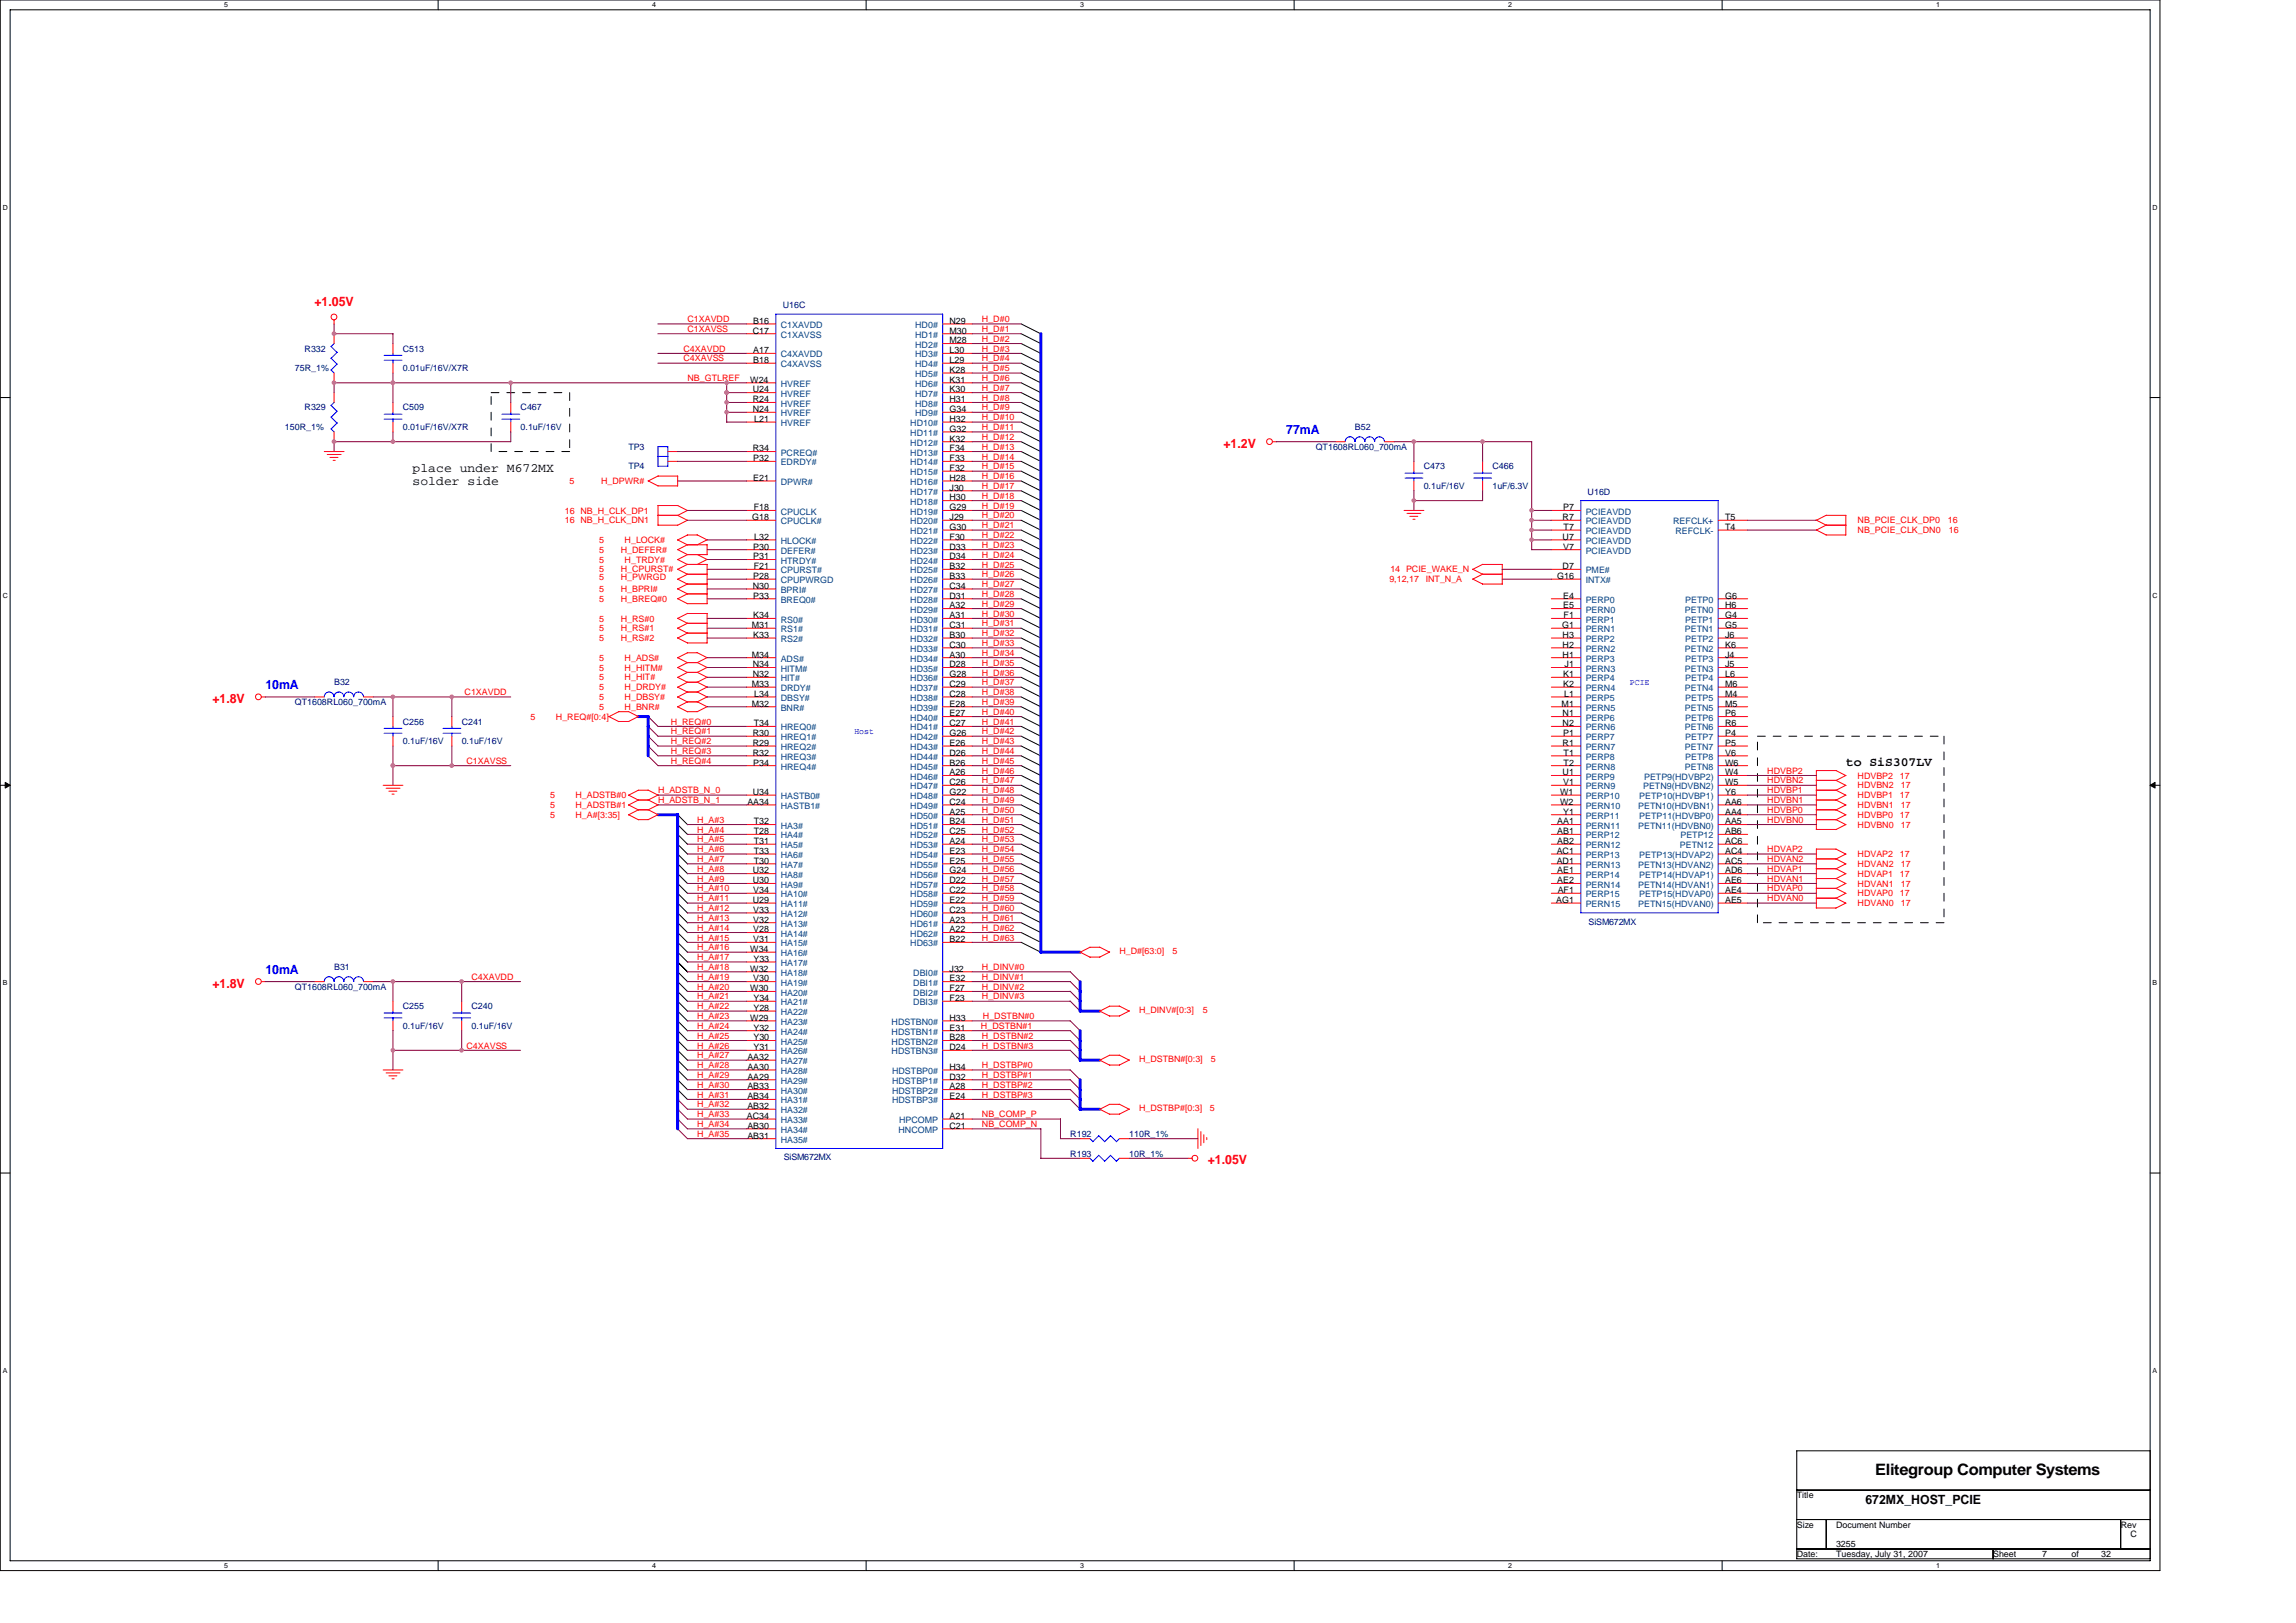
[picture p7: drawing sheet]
<svg xmlns="http://www.w3.org/2000/svg" width="297mm" height="210mm" viewBox="0 0 297 210" stroke-linecap="round" stroke-linejoin="round" font-family="sans-serif">
<defs><g id="words">
<text font-size="2" x="242.6" y="190.9">Elitegroup Computer Systems</text>
<g font-size="1.7" fill="#f00">
<text x="40.7" y="39.6">+1.05V</text>
<text x="158.3" y="57.9">+1.2V</text>
<text x="27.5" y="91">+1.8V</text>
<text x="27.5" y="127.8">+1.8V</text>
<text x="156.2" y="150.6">+1.05V</text>
</g>
<g font-size="1.7" fill="#00f">
<text x="166.4" y="56.2">77mA</text>
<text x="34.3" y="89.2">10mA</text>
<text x="34.3" y="126">10mA</text>
</g>
<g font-size="1.7">
<text x="53.4" y="61">place under M672MX</text>
<text x="53.4" y="62.8">solder side</text>
<text x="238.8" y="99.1">to SiS307LV</text>
<text x="241.3" y="194.6">672MX_HOST_PCIE</text>
</g>
<g font-size="1.1" fill="#f00">
<text x="88.9" y="41.7">C1XAVDD</text>
<text x="127" y="41.7">H_D#0</text>
<text x="88.4" y="46.8">C4XAVSS</text>
<text x="88.4" y="45.5">C4XAVDD</text>
<text x="88.9" y="42.9">C1XAVSS</text>
<text x="127" y="42.9">H_D#1</text>
<text x="127" y="46.8">H_D#4</text>
<text x="127" y="45.5">H_D#3</text>
<text x="127" y="44.2">H_D#2</text>
<text x="88.9" y="49.3">NB_GTLREF</text>
<text x="127" y="49.3">H_D#6</text>
<text x="127" y="48">H_D#5</text>
<text x="127" y="51.8">H_D#8</text>
<text x="127" y="53.1">H_D#9</text>
<text x="127" y="50.6">H_D#7</text>
<text x="127" y="55.6">H_D#11</text>
<text x="127" y="56.9">H_D#12</text>
<text x="127" y="54.4">H_D#10</text>
<text x="127" y="58.2">H_D#13</text>
<text x="127" y="59.5">H_D#14</text>
<text x="73.7" y="62.6">5</text>
<text x="77.8" y="62.6">H_DPWR#</text>
<text x="127" y="62">H_D#16</text>
<text x="127" y="64.5">H_D#18</text>
<text x="127" y="65.8">H_D#19</text>
<text x="127" y="63.3">H_D#17</text>
<text x="127" y="60.7">H_D#15</text>
<text x="73.1" y="66.4">16 NB_H_CLK_DP1</text>
<text x="73.1" y="67.7">16 NB_H_CLK_DN1</text>
<text x="77.5" y="71.5">5</text>
<text x="77.5" y="70.3">5</text>
<text x="80.3" y="71.5">H_DEFER#</text>
<text x="80.8" y="70.3">H_LOCK#</text>
<text x="127" y="69.6">H_D#22</text>
<text x="127" y="67.1">H_D#20</text>
<text x="127" y="68.3">H_D#21</text>
<text x="127" y="70.9">H_D#23</text>
<text x="240.3" y="67.7">NB_PCIE_CLK_DP0</text>
<text x="240.3" y="69">NB_PCIE_CLK_DN0</text>
<text x="252" y="67.7">16</text>
<text x="252.1" y="69">16</text>
<text x="77.5" y="76.6">5</text>
<text x="77.5" y="77.9">5</text>
<text x="77.5" y="74.1">5</text>
<text x="77.5" y="75.1">5</text>
<text x="77.5" y="72.8">5</text>
<text x="80.3" y="76.6">H_BPRI#</text>
<text x="80.3" y="77.9">H_BREQ#0</text>
<text x="80.3" y="74.1">H_CPURST#</text>
<text x="80.3" y="75.1">H_PWRGD</text>
<text x="80.8" y="72.8">H_TRDY#</text>
<text x="127" y="72.2">H_D#24</text>
<text x="127" y="73.4">H_D#25</text>
<text x="127" y="76">H_D#27</text>
<text x="127" y="74.7">H_D#26</text>
<text x="127" y="77.2">H_D#28</text>
<text x="179.7" y="75.3">9,12,17</text>
<text x="179.9" y="74.1">14 PCIE_WAKE_N</text>
<text x="184.4" y="75.3">INT_N_A</text>
<text x="77.5" y="80.4">5</text>
<text x="77.5" y="81.7">5</text>
<text x="77.5" y="83">5</text>
<text x="80.3" y="80.4">H_RS#0</text>
<text x="80.3" y="81.7">H_RS#1</text>
<text x="80.3" y="83">H_RS#2</text>
<text x="127" y="79.8">H_D#30</text>
<text x="127" y="81">H_D#31</text>
<text x="127" y="78.5">H_D#29</text>
<text x="127" y="83.6">H_D#33</text>
<text x="127" y="82.3">H_D#32</text>
<text x="60.1" y="89.9">C1XAVDD</text>
<text x="77.5" y="88">5</text>
<text x="77.5" y="89.3">5</text>
<text x="77.5" y="86.8">5</text>
<text x="77.5" y="85.5">5</text>
<text x="80.8" y="88">H_HIT#</text>
<text x="80.8" y="89.3">H_DRDY#</text>
<text x="80.8" y="86.8">H_HITM#</text>
<text x="80.8" y="85.5">H_ADS#</text>
<text x="127" y="84.9">H_D#34</text>
<text x="127" y="89.9">H_D#38</text>
<text x="127" y="88.7">H_D#37</text>
<text x="127" y="87.4">H_D#36</text>
<text x="127" y="86.1">H_D#35</text>
<text x="68.6" y="93.1">5</text>
<text x="71.9" y="93.1">H_REQ#[0:4]</text>
<text x="77.5" y="90.6">5</text>
<text x="77.5" y="91.8">5</text>
<text x="80.8" y="90.6">H_DBSY#</text>
<text x="80.8" y="91.8">H_BNR#</text>
<text x="86.8" y="93.7">H_REQ#0</text>
<text x="86.8" y="95">H_REQ#1</text>
<text x="127" y="92.5">H_D#40</text>
<text x="127" y="91.2">H_D#39</text>
<text x="127" y="95">H_D#42</text>
<text x="127" y="93.7">H_D#41</text>
<text x="60.4" y="98.8">C1XAVSS</text>
<text x="86.8" y="97.6">H_REQ#3</text>
<text x="86.8" y="96.3">H_REQ#2</text>
<text x="86.8" y="98.8">H_REQ#4</text>
<text x="127" y="97.6">H_D#44</text>
<text x="127" y="100.1">H_D#46</text>
<text x="127" y="101.4">H_D#47</text>
<text x="127" y="96.3">H_D#43</text>
<text x="127" y="98.8">H_D#45</text>
<text x="228.6" y="100.1">HDVBP2</text>
<text x="228.6" y="101.4">HDVBN2</text>
<text x="240.3" y="100.7">HDVBP2</text>
<text x="245.8" y="100.7">17</text>
<text x="71.2" y="105.8">5</text>
<text x="71.2" y="103.3">5</text>
<text x="71.2" y="104.5">5</text>
<text x="74.5" y="105.8">H_A#[3:35]</text>
<text x="74.5" y="103.3">H_ADSTB#0</text>
<text x="74.5" y="104.5">H_ADSTB#1</text>
<text x="85.1" y="103.9">H_ADSTB_N_1</text>
<text x="85.1" y="102.6">H_ADSTB_N_0</text>
<text x="90.2" y="106.4">H_A#3</text>
<text x="90.2" y="107.7">H_A#4</text>
<text x="127" y="103.9">H_D#49</text>
<text x="127" y="106.4">H_D#51</text>
<text x="127" y="107.7">H_D#52</text>
<text x="127" y="102.6">H_D#48</text>
<text x="127" y="105.2">H_D#50</text>
<text x="228.6" y="103.9">HDVBN1</text>
<text x="228.6" y="105.2">HDVBP0</text>
<text x="228.6" y="102.6">HDVBP1</text>
<text x="228.6" y="106.4">HDVBN0</text>
<text x="240.3" y="103.3">HDVBP1</text>
<text x="240.3" y="104.5">HDVBN1</text>
<text x="240.3" y="105.8">HDVBP0</text>
<text x="240.3" y="107.1">HDVBN0</text>
<text x="240.3" y="102">HDVBN2</text>
<text x="245.8" y="103.3">17</text>
<text x="245.8" y="105.8">17</text>
<text x="245.9" y="104.5">17</text>
<text x="245.9" y="107.1">17</text>
<text x="245.9" y="102">17</text>
<text x="90.2" y="109">H_A#5</text>
<text x="90.2" y="112.8">H_A#8</text>
<text x="90.2" y="111.5">H_A#7</text>
<text x="90.2" y="110.3">H_A#6</text>
<text x="127" y="112.8">H_D#56</text>
<text x="127" y="110.3">H_D#54</text>
<text x="127" y="109">H_D#53</text>
<text x="127" y="111.5">H_D#55</text>
<text x="228.6" y="111.5">HDVAN2</text>
<text x="228.6" y="110.3">HDVAP2</text>
<text x="228.6" y="112.8">HDVAP1</text>
<text x="240.3" y="110.9">HDVAP2</text>
<text x="240.3" y="112.2">HDVAN2</text>
<text x="240.3" y="113.4">HDVAP1</text>
<text x="245.8" y="110.9">17</text>
<text x="245.8" y="113.4">17</text>
<text x="245.9" y="112.2">17</text>
<text x="90.2" y="114.1">H_A#9</text>
<text x="90.2" y="115.3">H_A#10</text>
<text x="90.2" y="119.1">H_A#13</text>
<text x="90.2" y="117.9">H_A#12</text>
<text x="90.2" y="116.6">H_A#11</text>
<text x="127" y="115.3">H_D#58</text>
<text x="127" y="116.6">H_D#59</text>
<text x="127" y="114.1">H_D#57</text>
<text x="127" y="117.9">H_D#60</text>
<text x="127" y="119.1">H_D#61</text>
<text x="228.6" y="114.1">HDVAN1</text>
<text x="228.6" y="116.6">HDVAN0</text>
<text x="228.6" y="115.3">HDVAP0</text>
<text x="240.3" y="114.7">HDVAN1</text>
<text x="240.3" y="116">HDVAP0</text>
<text x="240.3" y="117.2">HDVAN0</text>
<text x="245.8" y="116">17</text>
<text x="245.9" y="114.7">17</text>
<text x="245.9" y="117.2">17</text>
<text x="90.2" y="124.2">H_A#17</text>
<text x="90.2" y="125.5">H_A#18</text>
<text x="90.2" y="121.7">H_A#15</text>
<text x="90.2" y="120.4">H_A#14</text>
<text x="90.2" y="123">H_A#16</text>
<text x="127" y="121.7">H_D#63</text>
<text x="127" y="120.4">H_D#62</text>
<text x="127" y="125.5">H_DINV#0</text>
<text x="144.8" y="123.5">H_D#[63:0]</text>
<text x="151.7" y="123.5">5</text>
<text x="61" y="126.8">C4XAVDD</text>
<text x="90.2" y="128">H_A#20</text>
<text x="90.2" y="129.3">H_A#21</text>
<text x="90.2" y="126.8">H_A#19</text>
<text x="90.2" y="130.6">H_A#22</text>
<text x="90.2" y="131.8">H_A#23</text>
<text x="127" y="129.3">H_DINV#3</text>
<text x="127" y="128">H_DINV#2</text>
<text x="127" y="126.8">H_DINV#1</text>
<text x="127.2" y="131.8">H_DSTBN#0</text>
<text x="147.4" y="131.1">H_DINV#[0:3]</text>
<text x="155.6" y="131.1">5</text>
<text x="60.4" y="135.7">C4XAVSS</text>
<text x="90.2" y="135.7">H_A#26</text>
<text x="90.2" y="134.4">H_A#25</text>
<text x="90.2" y="133.1">H_A#24</text>
<text x="90.2" y="136.9">H_A#27</text>
<text x="126.9" y="133.1">H_DSTBN#1</text>
<text x="127" y="134.4">H_DSTBN#2</text>
<text x="127" y="135.7">H_DSTBN#3</text>
<text x="147.4" y="137.4">H_DSTBN#[0:3]</text>
<text x="156.6" y="137.4">5</text>
<text x="90.2" y="142">H_A#31</text>
<text x="90.2" y="139.5">H_A#29</text>
<text x="90.2" y="140.7">H_A#30</text>
<text x="90.2" y="138.2">H_A#28</text>
<text x="90.2" y="143.3">H_A#32</text>
<text x="127" y="140.7">H_DSTBP#2</text>
<text x="127" y="142">H_DSTBP#3</text>
<text x="127" y="138.2">H_DSTBP#0</text>
<text x="127" y="139.5">H_DSTBP#1</text>
<text x="147.4" y="143.8">H_DSTBP#[0:3]</text>
<text x="156.5" y="143.8">5</text>
<text x="90.2" y="144.5">H_A#33</text>
<text x="90.2" y="145.8">H_A#34</text>
<text x="90.2" y="147.1">H_A#35</text>
<text x="127" y="145.8">NB_COMP_N</text>
<text x="127" y="144.5">NB_COMP_P</text>
</g>
<g font-size="1.1">
<text x="97.4" y="41.9">B16</text>
<text x="122.8" y="41.9">N29</text>
<text x="97.4" y="43.2">C17</text>
<text x="97.4" y="45.7">A17</text>
<text x="97.4" y="47">B18</text>
<text x="122.8" y="43.2">M30</text>
<text x="122.8" y="44.4">M28</text>
<text x="122.8" y="45.7">L30</text>
<text x="122.8" y="47">L29</text>
<text x="97.1" y="49.5">W24</text>
<text x="97.4" y="50.8">U24</text>
<text x="97.4" y="52">R24</text>
<text x="97.4" y="53.3">N24</text>
<text x="122.8" y="48.2">K28</text>
<text x="122.8" y="49.5">K31</text>
<text x="122.8" y="50.8">K30</text>
<text x="122.8" y="52">H31</text>
<text x="122.8" y="53.3">G34</text>
<text x="97.4" y="58.4">R34</text>
<text x="97.4" y="59.7">P32</text>
<text x="97.6" y="54.6">L21</text>
<text x="122.8" y="54.6">H32</text>
<text x="122.8" y="55.9">G32</text>
<text x="122.8" y="57.1">K32</text>
<text x="122.8" y="58.4">F34</text>
<text x="122.8" y="59.7">F33</text>
<text x="97.4" y="62.2">E21</text>
<text x="122.8" y="60.9">F32</text>
<text x="122.8" y="62.2">H28</text>
<text x="122.8" y="63.5">J30</text>
<text x="122.8" y="64.7">H30</text>
<text x="97.3" y="67.3">G18</text>
<text x="97.4" y="71.1">P30</text>
<text x="97.5" y="66">F18</text>
<text x="97.6" y="69.8">L32</text>
<text x="122.8" y="66">G29</text>
<text x="122.8" y="67.3">J29</text>
<text x="122.8" y="68.6">G30</text>
<text x="122.8" y="69.8">F30</text>
<text x="122.8" y="71.1">D33</text>
<text x="202.2" y="67.3">R7</text>
<text x="202.2" y="69.8">U7</text>
<text x="202.2" y="66">P7</text>
<text x="202.2" y="71.1">V7</text>
<text x="202.3" y="68.6">T7</text>
<text x="223.2" y="67.3">T5</text>
<text x="223.2" y="68.6">T4</text>
<text x="97.4" y="76.2">N30</text>
<text x="97.4" y="72.4">P31</text>
<text x="97.4" y="77.4">P33</text>
<text x="97.4" y="74.9">P28</text>
<text x="97.5" y="73.6">F21</text>
<text x="122.8" y="72.4">D34</text>
<text x="122.8" y="73.6">B32</text>
<text x="122.8" y="74.9">B33</text>
<text x="122.8" y="76.2">C34</text>
<text x="122.8" y="77.4">D31</text>
<text x="201.5" y="74.9">G16</text>
<text x="202.2" y="73.6">D7</text>
<text x="202.2" y="77.4">E4</text>
<text x="223.2" y="77.4">G6</text>
<text x="97.3" y="81.3">M31</text>
<text x="97.4" y="80">K34</text>
<text x="97.4" y="82.5">K33</text>
<text x="122.8" y="78.7">A32</text>
<text x="122.8" y="80">A31</text>
<text x="122.8" y="81.3">C31</text>
<text x="122.8" y="82.5">B30</text>
<text x="122.8" y="83.8">C30</text>
<text x="202.1" y="81.3">G1</text>
<text x="202.2" y="82.5">H3</text>
<text x="202.2" y="83.8">H2</text>
<text x="202.2" y="78.7">E5</text>
<text x="202.3" y="80">F1</text>
<text x="223.2" y="82.5">J6</text>
<text x="223.2" y="80">G4</text>
<text x="223.2" y="78.7">H6</text>
<text x="223.2" y="81.3">G5</text>
<text x="223.2" y="83.8">K6</text>
<text x="97.3" y="88.9">M33</text>
<text x="97.3" y="85.1">M34</text>
<text x="97.4" y="87.6">N32</text>
<text x="97.4" y="86.3">N34</text>
<text x="122.8" y="85.1">A30</text>
<text x="122.8" y="86.3">D28</text>
<text x="122.8" y="87.6">G28</text>
<text x="122.8" y="88.9">C29</text>
<text x="202.2" y="85.1">H1</text>
<text x="202.2" y="87.6">K1</text>
<text x="202.2" y="88.9">K2</text>
<text x="202.4" y="86.3">J1</text>
<text x="223.2" y="85.1">J4</text>
<text x="223.2" y="87.6">L6</text>
<text x="223.2" y="86.3">J5</text>
<text x="223.2" y="88.9">M6</text>
<text x="97.3" y="91.4">M32</text>
<text x="97.4" y="95.2">R30</text>
<text x="97.5" y="94">T34</text>
<text x="97.6" y="90.1">L34</text>
<text x="122.8" y="90.1">C28</text>
<text x="122.8" y="91.4">E28</text>
<text x="122.8" y="92.7">E27</text>
<text x="122.8" y="94">C27</text>
<text x="122.8" y="95.2">G26</text>
<text x="202" y="91.4">M1</text>
<text x="202.2" y="92.7">N1</text>
<text x="202.2" y="94">N2</text>
<text x="202.2" y="95.2">P1</text>
<text x="202.3" y="90.1">L1</text>
<text x="223.2" y="90.1">M4</text>
<text x="223.2" y="92.7">P6</text>
<text x="223.2" y="95.2">P4</text>
<text x="223.2" y="91.4">M5</text>
<text x="223.2" y="94">R6</text>
<text x="97.4" y="96.5">R29</text>
<text x="97.4" y="97.8">R32</text>
<text x="97.4" y="99">P34</text>
<text x="122.8" y="96.5">E26</text>
<text x="122.8" y="97.8">D26</text>
<text x="122.8" y="99">B26</text>
<text x="122.8" y="100.3">A26</text>
<text x="122.8" y="101.6">C26</text>
<text x="202.2" y="100.3">U1</text>
<text x="202.2" y="96.5">R1</text>
<text x="202.2" y="101.6">V1</text>
<text x="202.3" y="99">T2</text>
<text x="202.3" y="97.8">T1</text>
<text x="223.2" y="97.8">V6</text>
<text x="223.2" y="100.3">W4</text>
<text x="223.2" y="96.5">P5</text>
<text x="223.2" y="99">W6</text>
<text x="223.2" y="101.6">W5</text>
<text x="96.7" y="104.1">AA34</text>
<text x="97.4" y="102.8">U34</text>
<text x="97.5" y="106.7">T32</text>
<text x="97.5" y="107.9">T28</text>
<text x="122.8" y="102.8">G22</text>
<text x="122.8" y="104.1">C24</text>
<text x="122.8" y="105.4">A25</text>
<text x="122.8" y="106.7">B24</text>
<text x="122.8" y="107.9">C25</text>
<text x="201.5" y="106.7">AA1</text>
<text x="201.5" y="107.9">AB1</text>
<text x="201.8" y="102.8">W1</text>
<text x="201.8" y="104.1">W2</text>
<text x="202.2" y="105.4">Y1</text>
<text x="223.2" y="102.8">Y6</text>
<text x="223.2" y="105.4">AA4</text>
<text x="223.2" y="107.9">AB6</text>
<text x="223.2" y="104.1">AA6</text>
<text x="223.2" y="106.7">AA5</text>
<text x="97.4" y="113">U32</text>
<text x="97.5" y="109.2">T31</text>
<text x="97.5" y="110.5">T33</text>
<text x="97.5" y="111.7">T30</text>
<text x="122.8" y="109.2">A24</text>
<text x="122.8" y="110.5">E23</text>
<text x="122.8" y="111.7">E25</text>
<text x="122.8" y="113">G24</text>
<text x="201.4" y="110.5">AC1</text>
<text x="201.4" y="111.7">AD1</text>
<text x="201.5" y="109.2">AB2</text>
<text x="201.5" y="113">AE1</text>
<text x="223.2" y="110.5">AC4</text>
<text x="223.2" y="113">AD6</text>
<text x="223.2" y="109.2">AC6</text>
<text x="223.2" y="111.7">AC5</text>
<text x="97.4" y="114.3">U30</text>
<text x="97.4" y="116.8">U29</text>
<text x="97.4" y="115.5">V34</text>
<text x="97.4" y="118.1">V33</text>
<text x="97.4" y="119.4">V32</text>
<text x="122.8" y="114.3">D22</text>
<text x="122.8" y="115.5">C22</text>
<text x="122.8" y="116.8">E22</text>
<text x="122.8" y="118.1">C23</text>
<text x="122.8" y="119.4">A23</text>
<text x="201.3" y="116.8">AG1</text>
<text x="201.5" y="114.3">AE2</text>
<text x="201.5" y="115.5">AF1</text>
<text x="223.2" y="115.5">AE4</text>
<text x="223.2" y="114.3">AE6</text>
<text x="223.2" y="116.8">AE5</text>
<text x="97.1" y="123.2">W34</text>
<text x="97.1" y="125.7">W32</text>
<text x="97.4" y="120.6">V28</text>
<text x="97.4" y="121.9">V31</text>
<text x="97.5" y="124.4">Y33</text>
<text x="122.8" y="120.6">A22</text>
<text x="122.8" y="121.9">B22</text>
<text x="122.8" y="125.7">J32</text>
<text x="97.1" y="128.2">W30</text>
<text x="97.4" y="127">V30</text>
<text x="97.5" y="129.5">Y34</text>
<text x="97.5" y="130.8">Y28</text>
<text x="122.8" y="127">E32</text>
<text x="122.8" y="128.2">F27</text>
<text x="122.8" y="129.5">F23</text>
<text x="96.7" y="137.1">AA32</text>
<text x="97.1" y="132.1">W29</text>
<text x="97.5" y="133.3">Y32</text>
<text x="97.5" y="134.6">Y30</text>
<text x="97.5" y="135.9">Y31</text>
<text x="122.8" y="132.1">H33</text>
<text x="122.8" y="133.3">E31</text>
<text x="122.8" y="134.6">B28</text>
<text x="122.8" y="135.9">D24</text>
<text x="96.7" y="138.4">AA30</text>
<text x="96.7" y="139.7">AA29</text>
<text x="96.7" y="140.9">AB33</text>
<text x="96.7" y="142.2">AB34</text>
<text x="96.7" y="143.5">AB32</text>
<text x="122.8" y="138.4">H34</text>
<text x="122.8" y="139.7">D32</text>
<text x="122.8" y="140.9">A28</text>
<text x="122.8" y="142.2">E24</text>
<text x="96.6" y="144.8">AC34</text>
<text x="96.7" y="146">AB30</text>
<text x="96.7" y="147.3">AB31</text>
<text x="122.8" y="144.8">A21</text>
<text x="122.8" y="146">C21</text>
<text x="232.4" y="193.8">Title</text>
<text x="232.4" y="197.6">Size</text>
<text x="237.5" y="197.6">Document Number</text>
<text x="274.4" y="197.6">Rev</text>
<text x="232.4" y="201.4">Date:</text>
<text x="237.5" y="201.4">Tuesday, July 31, 2007</text>
<text x="237.5" y="200.2">3255</text>
<text x="257.8" y="201.4">Sheet</text>
<text x="264.2" y="201.4">7</text>
<text x="268" y="201.4">of</text>
<text x="271.8" y="201.4">32</text>
<text x="275.6" y="198.9">C</text>
</g>
<g font-size="1.1" fill="#000080">
<text x="101.3" y="39.9">U16C</text>
<text x="39.4" y="45.5">R332</text>
<text x="52.1" y="45.5">C513</text>
<text x="38.1" y="48">75R_1%</text>
<text x="39.4" y="53.1">R329</text>
<text x="52.1" y="48">0.01uF/16V/X7R</text>
<text x="52.1" y="53.1">C509</text>
<text x="67.3" y="53.1">C467</text>
<text x="36.9" y="55.6">150R_1%</text>
<text x="52.1" y="55.6">0.01uF/16V/X7R</text>
<text x="67.3" y="55.6">0.1uF/16V</text>
<text x="81.3" y="58.2">TP3</text>
<text x="170.2" y="58.2">QT1608RL060_700mA</text>
<text x="175.3" y="55.6">B52</text>
<text x="81.3" y="60.7">TP4</text>
<text x="184.2" y="60.7">C473</text>
<text x="184.2" y="63.3">0.1uF/16V</text>
<text x="193.1" y="60.7">C466</text>
<text x="193.1" y="63.3">1uF/6.3V</text>
<text x="205.4" y="64">U16D</text>
<text x="43.2" y="88.7">B32</text>
<text x="38.1" y="91.2">QT1608RL060_700mA</text>
<text x="52.1" y="93.7">C256</text>
<text x="59.7" y="93.7">C241</text>
<text x="52.1" y="96.3">0.1uF/16V</text>
<text x="59.7" y="96.3">0.1uF/16V</text>
<text x="205.5" y="119.7">SiSM672MX</text>
<text x="43.2" y="125.5">B31</text>
<text x="38.1" y="128">QT1608RL060_700mA</text>
<text x="52.1" y="130.6">C255</text>
<text x="61" y="130.6">C240</text>
<text x="52.1" y="133.1">0.1uF/16V</text>
<text x="61" y="133.1">0.1uF/16V</text>
<text x="138.5" y="147.1">R192</text>
<text x="138.5" y="149.6">R193</text>
<text x="146.1" y="147.1">110R_1%</text>
<text x="146.1" y="149.6">10R_1%</text>
<text x="101.4" y="150.1">SiSM672MX</text>
</g>
<g font-size="1.1" fill="#004080">
<text x="101" y="42.4">C1XAVDD</text>
<text x="101" y="43.7">C1XAVSS</text>
<text x="101" y="46.2">C4XAVDD</text>
<text x="101" y="47.5">C4XAVSS</text>
<text x="118.4" y="42.4">HD0#</text>
<text x="118.4" y="43.7">HD1#</text>
<text x="118.4" y="45">HD2#</text>
<text x="118.4" y="46.2">HD3#</text>
<text x="118.4" y="47.5">HD4#</text>
<text x="101" y="50.1">HVREF</text>
<text x="101" y="51.3">HVREF</text>
<text x="101" y="52.6">HVREF</text>
<text x="101" y="53.9">HVREF</text>
<text x="118.4" y="48.8">HD5#</text>
<text x="118.4" y="50.1">HD6#</text>
<text x="118.4" y="51.3">HD7#</text>
<text x="118.4" y="52.6">HD8#</text>
<text x="118.4" y="53.9">HD9#</text>
<text x="101" y="55.1">HVREF</text>
<text x="101" y="58.9">PCREQ#</text>
<text x="117.8" y="55.1">HD10#</text>
<text x="117.8" y="56.4">HD11#</text>
<text x="117.8" y="57.7">HD12#</text>
<text x="117.8" y="58.9">HD13#</text>
<text x="101" y="62.8">DPWR#</text>
<text x="101" y="60.2">EDRDY#</text>
<text x="117.8" y="60.2">HD14#</text>
<text x="117.8" y="61.5">HD15#</text>
<text x="117.8" y="62.8">HD16#</text>
<text x="117.8" y="64">HD17#</text>
<text x="117.8" y="65.3">HD18#</text>
<text x="101" y="66.6">CPUCLK</text>
<text x="101" y="67.8">CPUCLK#</text>
<text x="101" y="70.4">HLOCK#</text>
<text x="101" y="71.6">DEFER#</text>
<text x="117.8" y="66.6">HD19#</text>
<text x="117.8" y="67.8">HD20#</text>
<text x="117.8" y="69.1">HD21#</text>
<text x="117.8" y="70.4">HD22#</text>
<text x="117.8" y="71.6">HD23#</text>
<text x="205.1" y="66.6">PCIEAVDD</text>
<text x="205.1" y="67.8">PCIEAVDD</text>
<text x="205.1" y="69.1">PCIEAVDD</text>
<text x="205.1" y="70.4">PCIEAVDD</text>
<text x="205.1" y="71.6">PCIEAVDD</text>
<text x="216.5" y="67.8">REFCLK+</text>
<text x="216.8" y="69.1">REFCLK-</text>
<text x="101" y="72.9">HTRDY#</text>
<text x="101" y="76.7">BPRI#</text>
<text x="101" y="78">BREQ0#</text>
<text x="101" y="75.5">CPUPWRGD</text>
<text x="101" y="74.2">CPURST#</text>
<text x="117.8" y="72.9">HD24#</text>
<text x="117.8" y="74.2">HD25#</text>
<text x="117.8" y="75.5">HD26#</text>
<text x="117.8" y="76.7">HD27#</text>
<text x="117.8" y="78">HD28#</text>
<text x="205.1" y="74.2">PME#</text>
<text x="205.1" y="75.5">INTX#</text>
<text x="205.1" y="78">PERP0</text>
<text x="218" y="78">PETP0</text>
<text x="101" y="80.5">RS0#</text>
<text x="101" y="81.8">RS1#</text>
<text x="101" y="83.1">RS2#</text>
<text x="117.8" y="79.3">HD29#</text>
<text x="117.8" y="80.5">HD30#</text>
<text x="117.8" y="81.8">HD31#</text>
<text x="117.8" y="83.1">HD32#</text>
<text x="205.1" y="79.3">PERN0</text>
<text x="205.1" y="80.5">PERP1</text>
<text x="205.1" y="81.8">PERN1</text>
<text x="205.1" y="83.1">PERP2</text>
<text x="218" y="79.3">PETN0</text>
<text x="218" y="81.8">PETN1</text>
<text x="218" y="83.1">PETP2</text>
<text x="218" y="80.5">PETP1</text>
<text x="101" y="89.4">DRDY#</text>
<text x="101" y="88.2">HIT#</text>
<text x="101" y="86.9">HITM#</text>
<text x="101" y="85.6">ADS#</text>
<text x="117.8" y="84.3">HD33#</text>
<text x="117.8" y="85.6">HD34#</text>
<text x="117.8" y="86.9">HD35#</text>
<text x="117.8" y="88.2">HD36#</text>
<text x="117.8" y="89.4">HD37#</text>
<text x="205.1" y="84.3">PERN2</text>
<text x="205.1" y="85.6">PERP3</text>
<text x="205.1" y="86.9">PERN3</text>
<text x="205.1" y="88.2">PERP4</text>
<text x="205.1" y="89.4">PERN4</text>
<text x="218" y="84.3">PETN2</text>
<text x="218" y="86.9">PETN3</text>
<text x="218" y="89.4">PETN4</text>
<text x="218" y="85.6">PETP3</text>
<text x="218" y="88.2">PETP4</text>
<text x="101" y="92">BNR#</text>
<text x="101" y="90.7">DBSY#</text>
<text x="101" y="94.5">HREQ0#</text>
<text x="101" y="95.8">HREQ1#</text>
<text x="117.8" y="90.7">HD38#</text>
<text x="117.8" y="92">HD39#</text>
<text x="117.8" y="93.2">HD40#</text>
<text x="117.8" y="94.5">HD41#</text>
<text x="117.8" y="95.8">HD42#</text>
<text x="205.1" y="90.7">PERP5</text>
<text x="205.1" y="92">PERN5</text>
<text x="205.1" y="93.2">PERP6</text>
<text x="205.1" y="94.5">PERN6</text>
<text x="205.1" y="95.8">PERP7</text>
<text x="218" y="92">PETN5</text>
<text x="218" y="94.5">PETN6</text>
<text x="218" y="90.7">PETP5</text>
<text x="218" y="93.2">PETP6</text>
<text x="218" y="95.8">PETP7</text>
<text x="101" y="97">HREQ2#</text>
<text x="101" y="98.3">HREQ3#</text>
<text x="101" y="99.6">HREQ4#</text>
<text x="117.8" y="97">HD43#</text>
<text x="117.8" y="98.3">HD44#</text>
<text x="117.8" y="99.6">HD45#</text>
<text x="117.8" y="100.9">HD46#</text>
<text x="205.1" y="99.6">PERN8</text>
<text x="205.1" y="100.9">PERP9</text>
<text x="205.1" y="97">PERN7</text>
<text x="205.1" y="98.3">PERP8</text>
<text x="212.7" y="100.9">PETP9(HDVBP2)</text>
<text x="218" y="97">PETN7</text>
<text x="218" y="99.6">PETN8</text>
<text x="218" y="98.3">PETP8</text>
<text x="101" y="103.4">HASTB0#</text>
<text x="101" y="104.7">HASTB1#</text>
<text x="101" y="107.2">HA3#</text>
<text x="117.8" y="102.1">HD47#</text>
<text x="117.8" y="103.4">HD48#</text>
<text x="117.8" y="104.7">HD49#</text>
<text x="117.8" y="105.9">HD50#</text>
<text x="117.8" y="107.2">HD51#</text>
<text x="205.1" y="102.1">PERN9</text>
<text x="205.1" y="103.4">PERP10</text>
<text x="205.1" y="104.7">PERN10</text>
<text x="205.1" y="105.9">PERP11</text>
<text x="205.1" y="107.2">PERN11</text>
<text x="211.9" y="104.7">PETN10(HDVBN1)</text>
<text x="211.9" y="107.2">PETN11(HDVBN0)</text>
<text x="212.1" y="103.4">PETP10(HDVBP1)</text>
<text x="212.1" y="105.9">PETP11(HDVBP0)</text>
<text x="212.6" y="102.1">PETN9(HDVBN2)</text>
<text x="101" y="108.5">HA4#</text>
<text x="101" y="109.7">HA5#</text>
<text x="101" y="111">HA6#</text>
<text x="101" y="112.3">HA7#</text>
<text x="101" y="113.6">HA8#</text>
<text x="117.8" y="108.5">HD52#</text>
<text x="117.8" y="109.7">HD53#</text>
<text x="117.8" y="111">HD54#</text>
<text x="117.8" y="112.3">HD55#</text>
<text x="117.8" y="113.6">HD56#</text>
<text x="205.1" y="108.5">PERP12</text>
<text x="205.1" y="109.7">PERN12</text>
<text x="205.1" y="111">PERP13</text>
<text x="205.1" y="112.3">PERN13</text>
<text x="205.1" y="113.6">PERP14</text>
<text x="211.9" y="112.3">PETN13(HDVAN2)</text>
<text x="212.1" y="111">PETP13(HDVAP2)</text>
<text x="212.1" y="113.6">PETP14(HDVAP1)</text>
<text x="217.3" y="109.7">PETN12</text>
<text x="217.4" y="108.5">PETP12</text>
<text x="101" y="114.8">HA9#</text>
<text x="101" y="116.1">HA10#</text>
<text x="101" y="117.4">HA11#</text>
<text x="101" y="118.6">HA12#</text>
<text x="101" y="119.9">HA13#</text>
<text x="117.8" y="114.8">HD57#</text>
<text x="117.8" y="116.1">HD58#</text>
<text x="117.8" y="117.4">HD59#</text>
<text x="117.8" y="118.6">HD60#</text>
<text x="117.8" y="119.9">HD61#</text>
<text x="205.1" y="114.8">PERN14</text>
<text x="205.1" y="116.1">PERP15</text>
<text x="205.1" y="117.4">PERN15</text>
<text x="211.9" y="114.8">PETN14(HDVAN1)</text>
<text x="211.9" y="117.4">PETN15(HDVAN0)</text>
<text x="212.1" y="116.1">PETP15(HDVAP0)</text>
<text x="101" y="121.2">HA14#</text>
<text x="101" y="122.4">HA15#</text>
<text x="101" y="123.7">HA16#</text>
<text x="101" y="125">HA17#</text>
<text x="117.8" y="121.2">HD62#</text>
<text x="117.8" y="122.4">HD63#</text>
<text x="101" y="126.3">HA18#</text>
<text x="101" y="127.5">HA19#</text>
<text x="101" y="128.8">HA20#</text>
<text x="101" y="130.1">HA21#</text>
<text x="101" y="131.3">HA22#</text>
<text x="118.1" y="126.3">DBI0#</text>
<text x="118.1" y="127.5">DBI1#</text>
<text x="118.1" y="128.8">DBI2#</text>
<text x="118.1" y="130.1">DBI3#</text>
<text x="101" y="132.6">HA23#</text>
<text x="101" y="133.9">HA24#</text>
<text x="101" y="135.1">HA25#</text>
<text x="101" y="136.4">HA26#</text>
<text x="101" y="137.7">HA27#</text>
<text x="115.4" y="132.6">HDSTBN0#</text>
<text x="115.4" y="133.9">HDSTBN1#</text>
<text x="115.4" y="135.1">HDSTBN2#</text>
<text x="115.4" y="136.4">HDSTBN3#</text>
<text x="101" y="139">HA28#</text>
<text x="101" y="140.2">HA29#</text>
<text x="101" y="141.5">HA30#</text>
<text x="101" y="142.8">HA31#</text>
<text x="115.4" y="139">HDSTBP0#</text>
<text x="115.4" y="140.2">HDSTBP1#</text>
<text x="115.4" y="141.5">HDSTBP2#</text>
<text x="115.4" y="142.8">HDSTBP3#</text>
<text x="101" y="144">HA32#</text>
<text x="101" y="145.3">HA33#</text>
<text x="101" y="146.6">HA34#</text>
<text x="101" y="147.8">HA35#</text>
<text x="116.2" y="146.6">HNCOMP</text>
<text x="116.3" y="145.3">HPCOMP</text>
</g>
<g font-size="1.1" fill="#00f">
<text x="210.9" y="88.6">PCIE</text>
<text x="110.5" y="94.9">Host</text>
</g>
<g font-size=".9">
<text x="29" y=".9">5</text>
<text x="84.4" y=".9">4</text>
<text x="139.7" y=".9">3</text>
<text x="195.1" y=".9">2</text>
<text x="250.5" y=".9">1</text>
<text x=".4" y="27.2">D</text>
<text x="278.5" y="27.2">D</text>
<text x=".4" y="77.3">C</text>
<text x="278.5" y="77.3">C</text>
<text x=".4" y="127.5">B</text>
<text x="278.5" y="127.5">B</text>
<text x=".4" y="177.7">A</text>
<text x="278.5" y="177.7">A</text>
<text x="29" y="202.9">5</text>
<text x="84.4" y="202.9">4</text>
<text x="139.7" y="202.9">3</text>
<text x="195.1" y="202.9">2</text>
<text x="250.5" y="202.9">1</text>
</g>
</g></defs>
<path d="M0 0h279.4v203.2h-279.4zM1.3 1.3h276.9v200.6h-276.9z" fill="none" stroke="#000" stroke-width=".13"/>
<g fill="#fff">
<path d="M29 .1h.5v1h-.5z"/>
<path d="M29 202.1h.5v1h-.5z"/>
</g>
<path d="M56.7 0v1.3M56.7 201.9v1.3" fill="none" stroke="#000" stroke-width=".13"/>
<g fill="#fff">
<path d="M84.4 .1h.5v1h-.5z"/>
<path d="M84.4 202.1h.5v1h-.5z"/>
</g>
<path d="M112.1 0v1.3M112.1 201.9v1.3" fill="none" stroke="#000" stroke-width=".13"/>
<g fill="#fff">
<path d="M139.7 .1h.5v1h-.5z"/>
<path d="M139.7 202.1h.5v1h-.5z"/>
</g>
<path d="M167.4 0v1.3M167.4 201.9v1.3" fill="none" stroke="#000" stroke-width=".13"/>
<g fill="#fff">
<path d="M195.1 .1h.5v1h-.5z"/>
<path d="M195.1 202.1h.5v1h-.5z"/>
</g>
<path d="M222.8 0v1.3M222.8 201.9v1.3" fill="none" stroke="#000" stroke-width=".13"/>
<g fill="#fff">
<path d="M250.5 .1h.5v1h-.5z"/>
<path d="M250.5 202.1h.5v1h-.5z"/>
<path d="M.4 26.4h.6v.9h-.6z"/>
<path d="M278.5 26.4h.6v.9h-.6z"/>
<path d="M.4 76.5h.6v1h-.6z"/>
<path d="M278.5 76.5h.6v1h-.6z"/>
</g>
<path d="M0 51.4h1.3M278.2 51.4h1.2" fill="none" stroke="#000" stroke-width=".13"/>
<g fill="#fff">
<path d="M.4 126.7h.5v1h-.5z"/>
<path d="M278.5 126.7h.6v1h-.6z"/>
</g>
<path d="M0 101.6h1.3M278.2 101.6h1.2" fill="none" stroke="#000" stroke-width=".13"/>
<path d="M.7 101.2l.6 .4-.6 .4zM278.2 101.6l.6-.4v.8z" fill="#000" stroke="#000" stroke-width=".13"/>
<g fill="#fff">
<path d="M.4 176.8h.5v1h-.5z"/>
<path d="M278.5 176.8h.6v1h-.6z"/>
</g>
<g fill="none" stroke="#000" stroke-width=".13">
<path d="M132.1 47l2.6 1.3M132.1 48.3l2.6 1.3M132.1 49.5l2.6 1.3M132.1 50.8l2.6 1.3M132.1 57.1l2.6 1.3M132.1 58.4l2.6 1.3M132.1 59.7l2.6 1.3M132.1 52.1l2.6 1.3M132.1 53.3l2.6 1.3M132.1 54.6l2.6 1.3M132.1 55.9l2.6 1.3M132.1 41.9l2.6 1.3"/>
<path d="M132.1 43.2l2.6 1.3M132.1 44.4l2.6 1.3M132.1 45.7l2.6 1.3M132.1 61l2.6 1.3M132.1 67.3l2.6 1.3M132.1 68.6l2.6 1.3M132.1 69.8l2.6 1.3M132.1 71.1l2.6 1.3M132.1 77.5l2.6 1.3M132.1 78.7l2.6 1.3M132.1 72.4l2.6 1.3M132.1 73.7l2.6 1.3"/>
<path d="M132.1 74.9l2.6 1.3M132.1 76.2l2.6 1.3M132.1 62.2l2.6 1.3M132.1 63.5l2.6 1.3M132.1 64.8l2.6 1.3M132.1 66l2.6 1.3M132.1 80l2.6 1.3M132.1 81.3l2.6 1.3M132.1 87.6l2.6 1.3M132.1 88.9l2.6 1.3M132.1 90.2l2.6 1.3M132.1 91.4l2.6 1.3"/>
<path d="M132.1 97.8l2.6 1.3M132.1 99.1l2.6 1.3M132.1 92.7l2.6 1.3M132.1 94l2.6 1.3M132.1 95.2l2.6 1.3M132.1 96.5l2.6 1.3M132.1 82.5l2.6 1.3M132.1 83.8l2.6 1.3M132.1 85.1l2.6 1.3M132.1 86.4l2.6 1.3M87.7 110.5l1.3 1.3M87.7 111.8l1.3 1.3"/>
<path d="M87.7 113l1.3 1.3M87.7 114.3l1.3 1.3M87.7 115.6l1.3 1.3M87.7 116.8l1.3 1.3M87.7 118.1l1.3 1.3M87.7 119.4l1.3 1.3M87.7 106.7l1.3 1.3M87.7 105.4l1.3 1.3M87.7 107.9l1.3 1.3M87.7 109.2l1.3 1.3M132.1 100.3l2.6 1.3M132.1 101.6l2.6 1.3"/>
<path d="M132.1 107.9l2.6 1.3M132.1 109.2l2.6 1.3M132.1 110.5l2.6 1.3M132.1 111.8l2.6 1.3M132.1 118.1l2.6 1.3M132.1 119.4l2.6 1.3M132.1 113l2.6 1.3M132.1 114.3l2.6 1.3M132.1 115.6l2.6 1.3M132.1 116.8l2.6 1.3M132.1 102.9l2.6 1.3M132.1 104.1l2.6 1.3"/>
<path d="M132.1 105.4l2.6 1.3M132.1 106.7l2.6 1.3M87.7 120.6l1.3 1.3M87.7 121.9l1.3 1.3M87.7 123.2l1.3 1.3M87.7 124.5l1.3 1.3M87.7 129.5l1.3 1.3M87.7 130.8l1.3 1.3M87.7 132.1l1.3 1.3M87.7 133.3l1.3 1.3M87.7 139.7l1.3 1.3M87.7 134.6l1.3 1.3"/>
<path d="M87.7 135.9l1.3 1.3M87.7 137.2l1.3 1.3M87.7 138.4l1.3 1.3M87.7 125.7l1.3 1.3M87.7 127l1.3 1.3M87.7 128.3l1.3 1.3M132.1 120.6l2.6 1.3M132.1 121.9l2.6 1.3M0 151.8h1.3M87.7 141l1.3 1.3M278.2 151.8h1.2M232.4 187.7h45.8v14h-45.8z"/>
<path d="M232.4 192.8h45.8M232.4 196.6h45.8M236.3 196.6v3.8M274.4 196.6v3.8M232.4 200.4h45.8M257.8 200.4v1.3"/>
</g>
<path d="M63.5 50.8h10.2M63.5 58.4v-7.6M73.7 50.8v7.6M73.7 58.4h-10.2M227.4 95.2h24.1M251.5 95.2v24.2M227.4 119.4v-24.2M251.5 119.4h-24.1" fill="none" stroke="#000" stroke-width=".13" stroke-dasharray="1 1 1 1 1 1 1 1"/>
<g fill="none" stroke="#f00" stroke-width=".13">
<path d="M41.9 58.4h2.6M42.3 58.8h1.8M42.7 59.2h1M43.1 59.6h.3M43.2 41.4v.5M43.2 43.2v1.2M43.2 48.3v1.2M43.2 50.8v1.3M43.2 55.9v1.2M50.8 44.4v1.3M50.8 47v1.3M50.8 52.1v1.2"/>
<path d="M50.8 54.6v1.3M66.1 52.1v1.2M66.1 54.6v1.3M86.4 58.4h1.3M86.4 59.7h1.3M96.6 58.4h3.8M96.6 59.7h3.8M96.6 41.9h3.8M96.6 43.2h3.8M96.6 45.7h3.8M96.6 47h3.8M96.6 49.5h3.8"/>
<path d="M96.6 50.8h3.8M96.6 52.1h3.8M96.6 53.3h3.8M96.6 54.6h3.8M122 57.1h3.8M122 58.4h3.8M122 59.7h3.8M122 41.9h3.8M122 43.2h3.8M122 45.7h3.8M122 47h3.8M122 44.4h3.8"/>
<path d="M122 48.3h3.8M122 49.5h3.8M122 50.8h3.8M122 52.1h3.8M122 53.3h3.8M122 54.6h3.8M122 55.9h3.8M164.6 57.1h.6M172.8 57.1h1.2M179.1 57.1h1.3M182.9 59.7v1.3M191.8 59.7v1.3"/>
<path d="M83.8 62.2l1.3 .7M85.1 66.7h2.6l1.3 .6M85.1 67.9h2.6M85.1 61.6h2.6v1.3h-2.6M85.2 61.6l-1.3 .6M87.6 76.2l1.3 .6M87.6 77.4l1.3 .7M87.6 71.1l1.3 .7-1.3 .6M87.6 73.6l1.3 .7-1.3 .7M87.6 80l1.3 .6M87.7 69.8l1.3 .7M87.7 72.4l1.3 .6"/>
<path d="M87.7 74.9l1.3 .7M88.9 76.8h2.6M88.9 69.2h1.3M88.9 78.1h2.6M88.9 74.3h2.6M88.9 75.6h2.6M88.9 69.2l-1.3 .7M88.9 70.5h2.6M88.9 73h2.6M88.9 79.4h2.6M88.9 66l-1.3 .7M88.9 67.3l-1.3 .7"/>
<path d="M89 75.5l-1.3 .7M89 76.8l-1.3 .7M89 70.5l-1.3 .6M89 73l-1.3 .7M89 79.4l-1.3 .6M89 66.1l-1.3-.7h-2.6v2.5M90.2 69.2l1.3 .6M90.2 71.7l1.3 .7M91.5 70.5v1.3h-2.6M91.5 73v5.1M91.5 79.4v3.8M91.5 69.8l-1.3 .7"/>
<path d="M91.5 72.4l-1.3 .6M96.6 66h3.8M96.6 62.2h3.8M96.6 67.3h3.8M96.6 72.4h3.8M96.6 76.2h3.8M96.6 77.5h3.8M96.6 69.8h3.8M96.6 71.1h3.8M96.6 74.9h3.8M96.6 73.7h3.8M122 66h3.8"/>
<path d="M122 62.2h3.8M122 67.3h3.8M122 72.4h3.8M122 76.2h3.8M122 77.5h3.8M122 69.8h3.8M122 71.1h3.8M122 74.9h3.8M122 73.7h3.8M122 61h3.8M122 63.5h3.8M122 64.8h3.8"/>
<path d="M122 68.6h3.8M122 78.7h3.8M181.6 66h2.6M182 66.4h1.8M182.4 66.8h1M182.8 67.2h.3M182.9 62.2v1.3M190.5 74.9l1.3 .7h2.5M191.8 62.2v1.3M191.8 73h2.6M191.8 73l-1.3 .6 1.3 .7h2.6M191.8 74.3l-1.3 .6"/>
<path d="M194.3 73v2.6M200.7 66h3.8M200.7 67.3h3.8M200.7 77.5h3.8M200.7 69.8h3.8M200.7 71.1h3.8M200.7 74.9h3.8M200.7 73.7h3.8M200.7 68.6h3.8M200.7 78.7h3.8M222.3 67.3h3.8M222.3 77.5h3.8"/>
<path d="M222.3 68.6h3.8M222.3 78.7h3.8M235 67.3l1.3 .6M235 68.6l1.3 .6M236.2 69.2h2.6M236.2 67.9h2.6M236.3 67.9l-1.3 .7M238.8 66.7v2.5M238.8 66.7h-2.5l-1.3 .6M33.8 90.2h.6M40.7 90.2h1.2M47 90.2h1.3"/>
<path d="M50.8 92.7v1.3M50.8 95.2v1.3M58.5 92.7v1.3M58.5 95.2v1.3M78.8 92.7l1.3 .7M80 92.1h1.3M80 92.1l-1.2 .6M80 93.3h1.3M81.3 92.1l1.3 .6-1.3 .6M87.6 81.3l1.3 .6M87.6 82.5l1.3 .7M87.7 87.6l1.3 .7"/>
<path d="M87.7 88.9l1.3 .7M87.7 90.2l1.3 .6M87.7 91.4l1.3 .7M87.7 86.4l1.3 .6M87.7 85.1l1.3 .6M88.9 87h1.3M88.9 88.3h1.3M88.9 89.5h1.3M88.9 90.8h1.3M88.9 85.7h1.3M88.9 84.5h1.3M88.9 80.6h2.6"/>
<path d="M88.9 81.9h2.6M88.9 83.2h2.6M88.9 87l-1.3 .7M88.9 88.3l-1.3 .6M88.9 89.5l-1.3 .7M88.9 90.8l-1.3 .7M88.9 92.1h1.3M88.9 85.7l-1.3 .7M88.9 84.5l-1.3 .6M89 80.6l-1.3 .7M89 81.9l-1.3 .6M90.2 87l1.3 .6"/>
<path d="M90.2 88.2l1.3 .7M90.2 89.5l1.3 .7M90.2 90.8l1.3 .6M90.2 85.7l1.3 .7M90.2 84.4l1.3 .7M91.5 87.6l-1.3 .7M91.5 88.9l-1.3 .6M91.5 90.1l-1.3 .7M91.5 91.4l-1.3 .7M91.5 86.3l-1.3 .7M91.5 85.1l-1.3 .6M96.6 90.2h3.8"/>
<path d="M96.6 80h3.8M96.6 81.3h3.8M96.6 82.5h3.8M96.6 88.9h3.8M96.6 91.4h3.8M96.6 87.6h3.8M96.6 86.4h3.8M96.6 85.1h3.8M96.6 94h3.8M96.6 95.2h3.8M96.6 96.5h3.8M96.6 97.8h3.8"/>
<path d="M96.6 99.1h3.8M122 90.2h3.8M122 80h3.8M122 81.3h3.8M122 82.5h3.8M122 88.9h3.8M122 91.4h3.8M122 87.6h3.8M122 86.4h3.8M122 85.1h3.8M122 94h3.8M122 95.2h3.8"/>
<path d="M122 96.5h3.8M122 97.8h3.8M122 99.1h3.8M122 83.8h3.8M122 92.7h3.8M200.7 90.2h3.8M200.7 80h3.8M200.7 81.3h3.8M200.7 82.5h3.8M200.7 88.9h3.8M200.7 91.4h3.8M200.7 87.6h3.8"/>
<path d="M200.7 86.4h3.8M200.7 85.1h3.8M200.7 94h3.8M200.7 95.2h3.8M200.7 96.5h3.8M200.7 97.8h3.8M200.7 99.1h3.8M200.7 83.8h3.8M200.7 92.7h3.8M222.3 90.2h3.8M222.3 80h3.8M222.3 81.3h3.8"/>
<path d="M222.3 82.5h3.8M222.3 88.9h3.8M222.3 91.4h3.8M222.3 87.6h3.8M222.3 86.4h3.8M222.3 85.1h3.8M222.3 94h3.8M222.3 95.2h3.8M222.3 96.5h3.8M222.3 97.8h3.8M222.3 99.1h3.8M222.3 83.8h3.8"/>
<path d="M222.3 92.7h3.8M237.5 99.7l1.3 .7M237.5 99.7h-2.5v7.6M49.6 101.6h2.5M50 102h1.7M50.3 102.4h1M50.7 102.7h.3M81.3 104.1l1.3 .7M82.6 102.2h1.3M82.6 104.8l-1.3 .6M82.6 102.2l-1.3 .7 1.3 .6M82.6 103.5l-1.3 .7"/>
<path d="M83.8 104.8l1.3 .6M83.8 102.2l1.3 .7M83.8 103.5l1.3 .6M85.2 102.8l-1.3 .7h-1.3M85.2 104.1l-1.3 .7h-1.3M85.2 105.4l-1.3 .6h-1.3l-1.3-.6M96.6 102.9h3.8M96.6 104.1h3.8M96.6 106.7h3.8M96.6 107.9h3.8M96.6 109.2h3.8M96.6 110.5h3.8"/>
<path d="M96.6 111.8h3.8M96.6 113h3.8M96.6 114.3h3.8M96.6 115.6h3.8M96.6 116.8h3.8M96.6 118.1h3.8M96.6 119.4h3.8M122 101.6h3.8M122 102.9h3.8M122 104.1h3.8M122 100.3h3.8M122 105.4h3.8"/>
<path d="M122 106.7h3.8M122 107.9h3.8M122 109.2h3.8M122 110.5h3.8M122 111.8h3.8M122 113h3.8M122 114.3h3.8M122 115.6h3.8M122 116.8h3.8M122 118.1h3.8M122 119.4h3.8M200.7 101.6h3.8"/>
<path d="M200.7 102.9h3.8M200.7 104.1h3.8M200.7 100.3h3.8M200.7 105.4h3.8M200.7 106.7h3.8M200.7 107.9h3.8M200.7 109.2h3.8M200.7 110.5h3.8M200.7 111.8h3.8M200.7 113h3.8M200.7 114.3h3.8M200.7 115.6h3.8"/>
<path d="M200.7 116.8h3.8M222.3 101.6h3.8M222.3 102.9h3.8M222.3 104.1h3.8M222.3 100.3h3.8M222.3 105.4h3.8M222.3 106.7h3.8M222.3 107.9h3.8M222.3 109.2h3.8M222.3 110.5h3.8M222.3 111.8h3.8M222.3 113h3.8"/>
<path d="M222.3 114.3h3.8M222.3 115.6h3.8M222.3 116.8h3.8M235 111.1h2.5M235 112.4h2.5M235 102.2h2.5M235 103.5h2.5M235 104.8h2.5M235 113.7h2.5M235 114.9h2.5M235 106h2.5M235 107.3h2.5"/>
<path d="M235 116.2h2.5M235 117.5h2.5M235 101h2.5M235 109.9h2.5M235 109.8v7.7M237.5 109.9l1.3 .6M237.5 111.1l1.3 .7M237.5 102.2l1.3 .7M237.5 103.5l1.3 .7M237.5 112.4l1.3 .7M237.5 113.7l1.3 .6M237.5 104.8l1.3 .6"/>
<path d="M237.5 106l1.3 .7M237.5 114.9l1.3 .7M237.5 116.2l1.3 .7M237.5 101l1.3 .6M238.8 110.5l-1.3 .6M238.8 111.8l-1.3 .6M238.8 102.9l-1.3 .6M238.8 104.1l-1.3 .7M238.8 113l-1.3 .7M238.8 114.3l-1.3 .7M238.8 105.4l-1.3 .7M238.8 106.7l-1.3 .6"/>
<path d="M238.8 115.6l-1.3 .6M238.8 116.8l-1.3 .7M238.8 100.3l-1.3 .7M238.8 101.6l-1.3 .7M33.8 127h.6M40.7 127h1.2M47 127h1.3M49.6 138.4h2.5M50 138.8h1.7M50.3 139.2h1M50.7 139.6h.3M50.8 129.5v1.3"/>
<path d="M50.8 132.1v1.2M59.7 129.5v1.3M59.7 132.1v1.2M96.6 127h3.8M96.6 138.4h3.8M96.6 120.6h3.8M96.6 121.9h3.8M96.6 123.2h3.8M96.6 124.5h3.8M96.6 125.7h3.8M96.6 128.3h3.8M96.6 129.5h3.8"/>
<path d="M96.6 130.8h3.8M96.6 132.1h3.8M96.6 133.3h3.8M96.6 134.6h3.8M96.6 135.9h3.8M96.6 137.2h3.8M96.6 139.7h3.8M122 127h3.8M122 138.4h3.8M122 120.6h3.8M122 121.9h3.8M122 125.7h3.8"/>
<path d="M122 128.3h3.8M122 129.5h3.8M122 132.1h3.8M122 133.3h3.8M122 134.6h3.8M122 135.9h3.8M122 139.7h3.8M139.7 123.2l1.3 .6M141 122.6h1.3M141 123.8h1.3M141 122.6l-1.3 .6M142.3 122.5l1.2 .7"/>
<path d="M142.3 130.8l1.3 .7M142.3 137.2l1.3 .6M143.6 123.2l-1.3 .6M144.8 130.2l1.3 .6M144.8 136.5l1.3 .7M144.8 130.2h-1.3l-1.2 .6M144.8 136.5h-1.3l-1.2 .7M146.1 130.8l-1.3 .6h-1.3M146.1 137.1l-1.3 .7h-1.3M96.6 147.3h3.8M96.6 141h3.8M96.6 142.2h3.8"/>
<path d="M96.6 143.5h3.8M96.6 144.8h3.8M96.6 146h3.8M122 141h3.8M122 142.2h3.8M122 144.8h3.8M122 146h3.8M139.7 149.9h1.3M139.7 147.3h1.3M142.3 143.5l1.3 .7M144.8 142.9l1.3 .6M144.8 149.9h1.3"/>
<path d="M144.8 147.3h1.3M144.8 142.9h-1.3l-1.2 .6M146.1 143.5l-1.3 .6h-1.3M153.7 149.9h.5M155 146v2.6M155.4 146.4v1.8M155.7 146.8v1M156.1 147.2v.2"/>
<circle cx="43.2" cy="41" r=".38"/>
<circle cx="164.2" cy="57.1" r=".38"/>
<circle cx="33.4" cy="90.2" r=".38"/>
<circle cx="33.4" cy="127" r=".38"/>
<circle cx="154.6" cy="149.8" r=".38"/>
</g>
<g fill="none" stroke="#00f" stroke-width=".13">
<path d="M42.8 55.5l.4 .4M42.8 54l.8 .7M42.8 52.4l.8 .8M42.8 44.8l.8 .8M43.2 52l-.4 .5M43.2 44.4l-.4 .4M43.6 45.6l-.8 .7 .8 .8M43.6 54.7l-.8 .8M43.6 53.2l-.8 .8M43.6 47.1l-.8 .8 .4 .4M49.7 46.6h2.3M49.7 46h2.3"/>
<path d="M49.7 54.2h2.3M49.7 53.6h2.3M50.8 45.7v.3M50.8 46.6v.4M50.8 53.3v.3M50.8 54.2v.4M64.9 54.2h2.3M64.9 53.6h2.3M66.1 53.3v.3M66.1 54.2v.4M85.1 57.8h1.3v2.5h-1.3zM85.1 59.1h1.3"/>
<path d="M100.4 40.6h21.6v108h-21.6zM174 57.1a.64 .64 0 0 1 .7-.6 .64 .64 0 0 1 .6 .6 .64 .64 0 0 1 .6-.6 .64 .64 0 0 1 .7 .6 .64 .64 0 0 1 .6-.6 .64 .64 0 0 1 .6 .6 .64 .64 0 0 1 .7-.6 .64 .64 0 0 1 .6 .6M181.8 61.8h2.3M181.8 61.2h2.3M182.9 61v.2M182.9 61.8v.4M190.7 61.8h2.3M190.7 61.2h2.3M191.8 61v.2M191.8 61.8v.4M204.5 64.8h17.8v53.3h-17.8zM41.9 90.1a.64 .64 0 0 1 .7-.6 .64 .64 0 0 1 .6 .6 .64 .64 0 0 1 .7-.6 .64 .64 0 0 1 .6 .6 .64 .64 0 0 1 .6-.6 .64 .64 0 0 1 .7 .6 .64 .64 0 0 1 .6-.6 .64 .64 0 0 1 .6 .6"/>
<path d="M49.7 94.9h2.3M49.7 94.2h2.3M50.8 94v.3M50.8 94.8v.4M57.3 94.9h2.3M57.3 94.2h2.3M58.5 94v.3M58.5 94.8v.4M41.9 127a.64 .64 0 0 1 .7-.6 .64 .64 0 0 1 .6 .6 .64 .64 0 0 1 .7-.6 .64 .64 0 0 1 .6 .6 .64 .64 0 0 1 .6-.6 .64 .64 0 0 1 .7 .6 .64 .64 0 0 1 .6-.6 .64 .64 0 0 1 .6 .6M49.7 131.7h2.3M49.7 131.1h2.3M50.8 130.8v.3"/>
<path d="M50.8 131.7v.4M58.6 131.7h2.3M58.6 131.1h2.3M59.7 130.8v.3M59.7 131.7v.4M141 147.3l.4 .4M141 149.8l.4 .4M142.1 146.9l.8 .8M142.1 149.5l.8 .7M142.2 146.9l-.8 .8M142.2 149.5l-.8 .8M143.7 146.9l.7 .8"/>
<path d="M143.7 149.5l.7 .7M143.7 146.9l-.8 .8M143.7 149.5l-.8 .8M144.8 147.3l-.4 .4M144.8 149.9l-.4 .4"/>
</g>
<g fill="none" stroke="#800040" stroke-width=".13">
<path d="M43.2 41.9v1.3h7.6M43.2 57.1v1.3M50.8 43.2v1.2M50.8 48.2v3.9M50.8 55.9v1.2M66.1 55.9v1.2h-22.9M66.1 49.5v2.6M85.1 43.2h11.5M85.1 47h11.5M85.1 45.7h11.5M85.1 41.9h11.5M87.6 58.4h9"/>
<path d="M87.6 59.7h9M94 52.1h2.6M94 53.3h2.6M94 54.6h2.6M94 50.8h2.6M94 49.5v5.1M96.6 49.5h-53.4v1.3M125.7 49.5h6.4M125.7 48.3h6.4M125.7 43.2h6.4M125.7 55.9h6.4M125.7 52.1h6.4"/>
<path d="M125.7 47h6.4M125.7 45.7h6.4M125.7 53.3h6.4M125.7 41.9h6.4M125.7 57.1h6.4M125.7 44.4h6.4M125.7 54.6h6.4M125.7 50.8h6.4M125.7 58.4h6.4M125.7 59.7h6.4M165.1 57.1h7.7M180.4 57.1h17.8"/>
<path d="M182.9 57.1v2.6M191.8 57.1v2.6M198.2 57.1v14M87.6 62.2h9M88.9 67.3h7.7M88.9 66h7.7M91.5 69.8h5.1M91.5 72.4h5.1M91.5 73.7h5.1M91.5 76.2h5.1M91.5 74.9h5.1M91.5 77.5h5.1"/>
<path d="M91.5 71.1h5.1M125.7 62.2h6.4M125.7 69.8h6.4M125.7 72.4h6.4M125.7 67.3h6.4M125.7 78.7h6.4M125.7 64.8h6.4M125.7 66h6.4M125.7 63.5h6.4M125.7 73.7h6.4M125.7 76.2h6.4M125.7 68.6h6.4"/>
<path d="M125.7 74.9h6.4M125.7 77.5h6.4M125.7 71.1h6.4M125.7 61h6.4M182.9 63.5v2.5M191.8 63.5v1.3h-8.9M194.3 73.7h6.4M194.3 74.9h6.4M198.1 69.8h2.6M198.1 67.3h2.6M198.1 66h2.6M198.1 68.6h2.6"/>
<path d="M198.1 71.1h2.6M226.1 67.3h8.9M226.1 68.6h8.9M34.3 90.2h6.4M48.3 90.2h17.8M50.8 99.1h15.3M50.8 90.1v2.6M50.8 96.5v5.1M58.5 90.1v2.6M58.5 96.5v2.6M83.8 97.8l1.3 1.3M83.8 96.5l1.3 1.3"/>
<path d="M83.8 95.2l1.3 1.3M83.8 94l1.3 1.2M83.8 92.7l1.3 1.3M85.1 97.8h11.5M85.1 95.2h11.5M85.1 96.5h11.5M85.1 99.1h11.5M85.1 94h11.5M91.5 80h5.1M91.5 81.3h5.1M91.5 85.1h5.1M91.5 91.4h5.1"/>
<path d="M91.5 90.2h5.1M91.5 88.9h5.1M91.5 87.6h5.1M91.5 82.5h5.1M91.5 86.4h5.1M125.7 80h6.4M125.7 81.3h6.4M125.7 92.7h6.4M125.7 85.1h6.4M125.7 97.8h6.4M125.7 91.4h6.4M125.7 83.8h6.4"/>
<path d="M125.7 90.2h6.4M125.7 88.9h6.4M125.7 87.6h6.4M125.7 82.5h6.4M125.7 95.2h6.4M125.7 96.5h6.4M125.7 99.1h6.4M125.7 94h6.4M125.7 86.4h6.4M85.1 104.1h11.5M85.1 102.9h11.5M88.9 115.6h7.7"/>
<path d="M88.9 116.8h7.7M88.9 113h7.7M88.9 110.5h7.7M88.9 114.3h7.7M88.9 109.2h7.7M88.9 106.7h7.7M88.9 107.9h7.7M88.9 118.1h7.7M88.9 119.4h7.7M88.9 111.8h7.7M125.7 100.3h6.4M125.7 101.6h6.4"/>
<path d="M125.7 115.6h6.4M125.7 116.8h6.4M125.7 104.1h6.4M125.7 113h6.4M125.7 110.5h6.4M125.7 114.3h6.4M125.7 109.2h6.4M125.7 106.7h6.4M125.7 107.9h6.4M125.7 118.1h6.4M125.7 102.9h6.4M125.7 119.4h6.4"/>
<path d="M125.7 105.4h6.4M125.7 111.8h6.4M226.1 100.3h8.9M226.1 101.6h8.9M226.1 115.6h8.9M226.1 116.8h8.9M226.1 104.1h8.9M226.1 113h8.9M226.1 110.5h8.9M226.1 114.3h8.9M226.1 106.7h8.9M226.1 102.9h8.9"/>
<path d="M226.1 105.4h8.9M226.1 111.8h8.9M34.3 127h6.4M48.3 127h19M50.8 135.9h16.5M50.8 127v2.5M50.8 133.3v5.1M59.7 127v2.5M59.7 133.3v2.6M88.9 121.9h7.7M88.9 120.6h7.7M88.9 128.3h7.7"/>
<path d="M88.9 124.5h7.7M88.9 129.5h7.7M88.9 125.7h7.7M88.9 127h7.7M88.9 130.8h7.7M88.9 135.9h7.7M88.9 134.6h7.7M88.9 132.1h7.7M88.9 133.3h7.7M88.9 137.2h7.7M88.9 139.7h7.7M88.9 138.4h7.7"/>
<path d="M88.9 123.2h7.7M125.7 134.6h12.7l1.3 1.3M125.7 139.7h12.7l1.3 1.3M125.7 125.7h12.7l1.3 1.3M125.7 129.5h12.7l1.3 1.3M125.7 121.9h6.4M125.7 120.6h6.4M125.7 128.3h12.8M125.7 127h12.8M125.7 135.9h12.8M125.7 132.1h12.8M125.7 133.3h12.8"/>
<path d="M125.7 138.4h12.8M138.4 132.1l1.3 1.2M138.4 133.3l1.3 1.3M138.4 135.9l1.3 1.3M138.4 138.4l1.3 1.3M138.4 127l1.3 1.3M138.4 128.2l1.3 1.3M87.6 142.2l1.3 1.3M87.6 143.5l1.3 1.3M87.6 144.8l1.3 1.2M87.6 146l1.3 1.3M88.9 142.2h7.7"/>
<path d="M88.9 141h7.7M88.9 147.3h7.7M88.9 146h7.7M88.9 144.8h7.7M88.9 143.5h7.7M125.7 142.2h12.8M125.7 141h12.8M125.7 144.8h11.5v2.5M125.7 146h9M134.7 146l-.1 3.9h5.1M137.2 147.3h2.5M138.4 140.9l1.3 1.3"/>
<path d="M138.4 142.2l1.3 1.3M146.1 149.9h7.6M146.1 147.3h8.9"/>
</g>
<path d="M134.7 43.2l-.1 80h5.1M82.6 92.7h1.3v5.1M85.1 105.4h2.6M87.7 105.4v40.6M139.7 127v3.8M139.7 133.3v3.9h2.6M139.7 139.7v3.8M139.7 130.8h2.6M139.7 143.5h2.6" fill="none" stroke="#00f" stroke-width=".38"/>
<g fill="#f0f" stroke="#f0f" stroke-width=".13">
<circle cx="94" cy="52.1" r=".24"/>
<circle cx="50.8" cy="49.5" r=".24"/>
<circle cx="43.2" cy="49.5" r=".24"/>
<circle cx="50.8" cy="57.1" r=".24"/>
<circle cx="43.2" cy="57.1" r=".24"/>
<circle cx="43.2" cy="43.2" r=".24"/>
<circle cx="182.9" cy="57.1" r=".24"/>
<circle cx="182.9" cy="64.8" r=".24"/>
<circle cx="198.1" cy="67.3" r=".24"/>
<circle cx="66.1" cy="49.5" r=".24"/>
<circle cx="198.1" cy="69.8" r=".24"/>
<circle cx="94" cy="50.8" r=".24"/>
<circle cx="94" cy="49.5" r=".24"/>
<circle cx="94" cy="53.3" r=".24"/>
<circle cx="59.7" cy="135.9" r=".24"/>
<circle cx="59.7" cy="127" r=".24"/>
<circle cx="58.5" cy="90.2" r=".24"/>
<circle cx="50.8" cy="99" r=".24"/>
<circle cx="58.5" cy="99" r=".24"/>
<circle cx="191.8" cy="57.1" r=".24"/>
<circle cx="50.8" cy="90.2" r=".24"/>
<circle cx="198.1" cy="66" r=".24"/>
<circle cx="198.1" cy="68.6" r=".24"/>
<circle cx="50.8" cy="127" r=".24"/>
<circle cx="50.8" cy="135.9" r=".24"/>
</g>
<use href="#words"/>
</svg>
